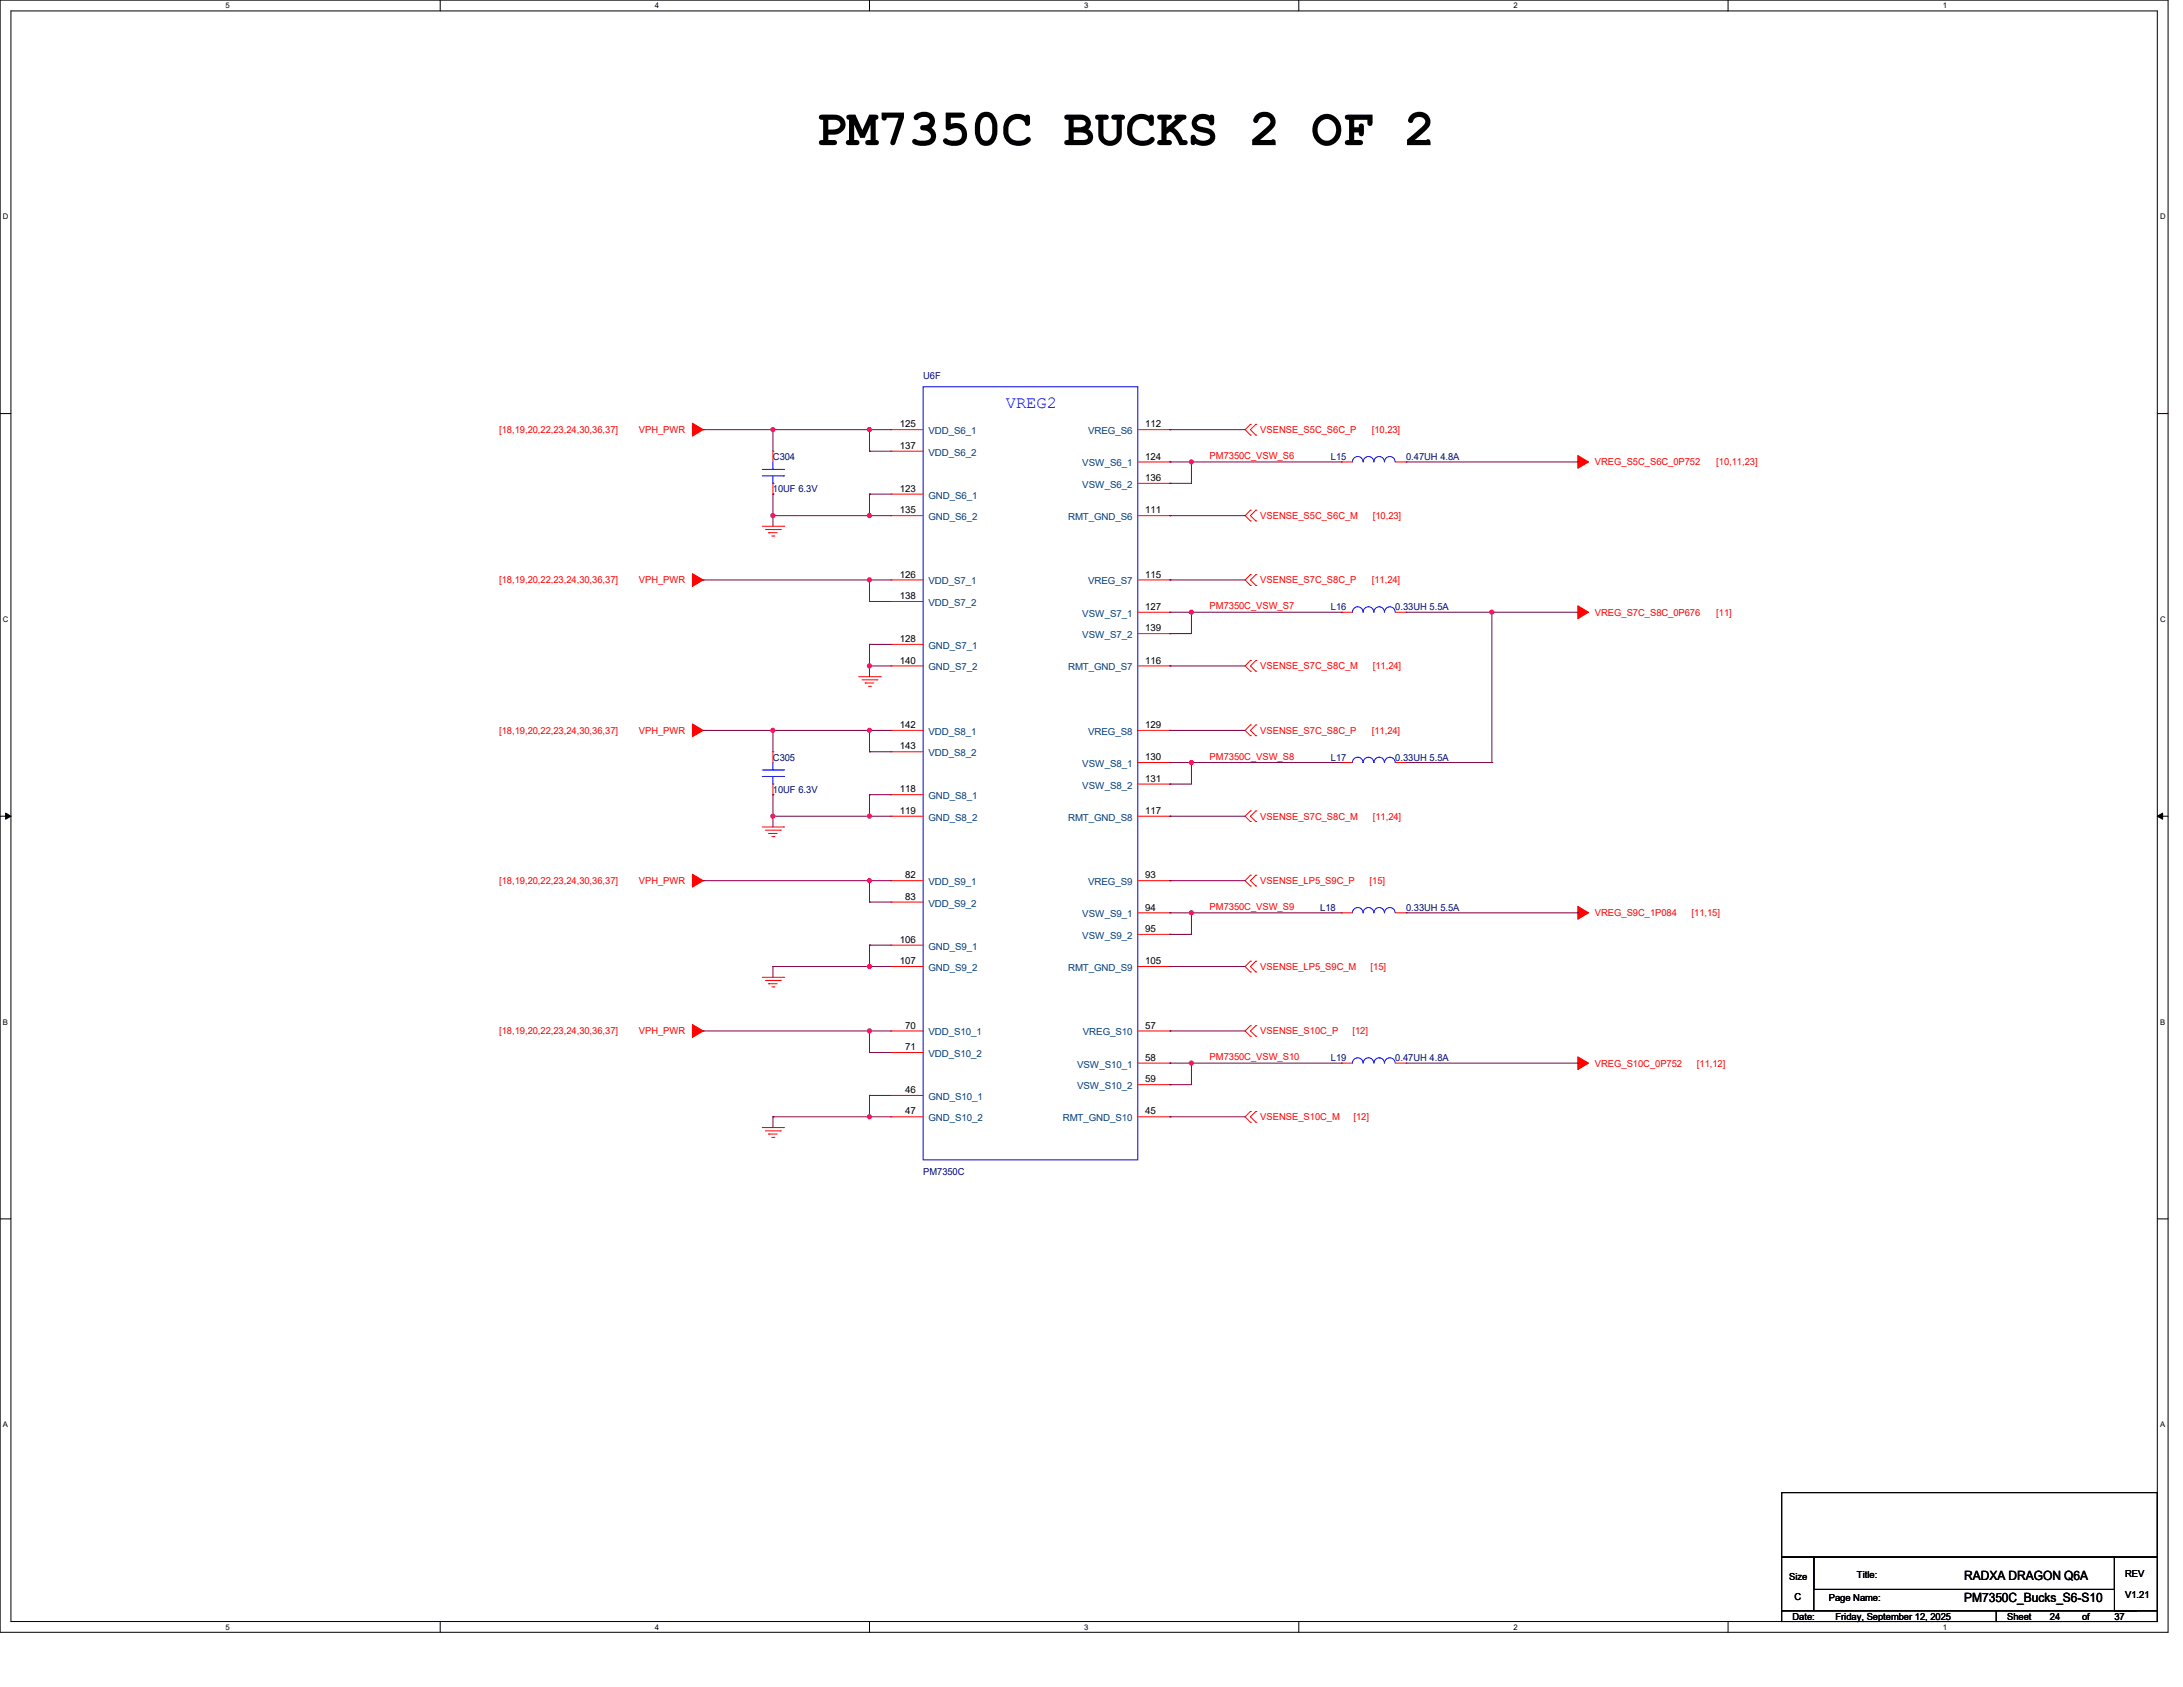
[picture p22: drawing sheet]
<svg xmlns="http://www.w3.org/2000/svg" width="558mm" height="431mm" viewBox="0 0 558 431" stroke-linecap="round" stroke-linejoin="round" font-family="sans-serif">
<defs><g id="words">
<text font-size="13.2" x="208.5" y="37.1">PM7350C BUCKS 2 OF 2</text>
<text font-size="4.4" fill="#00f" x="257.1" y="104.2">VREG2</text>
<g font-size="3.3">
<text x="502.1" y="403.8">RADXA DRAGON Q6A</text>
<text x="502.1" y="409.3">PM7350C_Bucks_S6-S10</text>
</g>
<g font-size="2.5" fill="#000080">
<text x="236" y="96.9">U6F</text>
<text x="197.6" y="117.5">C304</text>
<text x="340.2" y="117.5">L15</text>
<text x="359.4" y="117.5">0.47UH 4.8A</text>
<text x="197.6" y="125.7">10UF 6.3V</text>
<text x="340.2" y="155.9">L16</text>
<text x="356.7" y="155.9">0.33UH 5.5A</text>
<text x="197.6" y="194.3">C305</text>
<text x="340.2" y="194.3">L17</text>
<text x="356.7" y="194.3">0.33UH 5.5A</text>
<text x="197.6" y="202.6">10UF 6.3V</text>
<text x="337.5" y="232.7">L18</text>
<text x="359.4" y="232.7">0.33UH 5.5A</text>
<text x="340.2" y="271.1">L19</text>
<text x="356.7" y="271.1">0.47UH 4.8A</text>
<text x="236" y="300.2">PM7350C</text>
</g>
<g font-size="2.5" fill="#f00">
<text x="127.6" y="110.7">[18,19,20,22,23,24,30,36,37]</text>
<text x="163.3" y="110.7">VPH_PWR</text>
<text x="322.1" y="110.7">VSENSE_S5C_S6C_P</text>
<text x="350.6" y="110.7">[10,23]</text>
<text x="309.2" y="117.3">PM7350C_VSW_S6</text>
<text x="407.7" y="118.9">VREG_S5C_S6C_0P752</text>
<text x="438.7" y="118.9">[10,11,23]</text>
<text x="322.1" y="132.6">VSENSE_S5C_S6C_M</text>
<text x="350.9" y="132.6">[10,23]</text>
<text x="127.6" y="149.1">[18,19,20,22,23,24,30,36,37]</text>
<text x="163.3" y="149.1">VPH_PWR</text>
<text x="322.1" y="149.1">VSENSE_S7C_S8C_P</text>
<text x="350.6" y="149.1">[11,24]</text>
<text x="309.2" y="155.7">PM7350C_VSW_S7</text>
<text x="407.7" y="157.3">VREG_S7C_S8C_0P676</text>
<text x="438.7" y="157.3">[11]</text>
<text x="322.1" y="171">VSENSE_S7C_S8C_M</text>
<text x="350.9" y="171">[11,24]</text>
<text x="127.6" y="187.5">[18,19,20,22,23,24,30,36,37]</text>
<text x="163.3" y="187.5">VPH_PWR</text>
<text x="322.1" y="187.5">VSENSE_S7C_S8C_P</text>
<text x="350.6" y="187.5">[11,24]</text>
<text x="309.2" y="194.1">PM7350C_VSW_S8</text>
<text x="322.1" y="209.4">VSENSE_S7C_S8C_M</text>
<text x="350.9" y="209.4">[11,24]</text>
<text x="127.6" y="225.8">[18,19,20,22,23,24,30,36,37]</text>
<text x="163.3" y="225.8">VPH_PWR</text>
<text x="322.1" y="225.8">VSENSE_LP5_S9C_P</text>
<text x="350.1" y="225.8">[15]</text>
<text x="309.2" y="232.5">PM7350C_VSW_S9</text>
<text x="407.7" y="234.1">VREG_S9C_1P084</text>
<text x="432.4" y="234.1">[11,15]</text>
<text x="322.1" y="247.8">VSENSE_LP5_S9C_M</text>
<text x="350.4" y="247.8">[15]</text>
<text x="127.6" y="264.3">[18,19,20,22,23,24,30,36,37]</text>
<text x="163.3" y="264.3">VPH_PWR</text>
<text x="322.1" y="264.3">VSENSE_S10C_P</text>
<text x="345.7" y="264.3">[12]</text>
<text x="309.2" y="270.8">PM7350C_VSW_S10</text>
<text x="407.7" y="272.5">VREG_S10C_0P752</text>
<text x="433.7" y="272.5">[11,12]</text>
<text x="322.1" y="286.2">VSENSE_S10C_M</text>
<text x="345.9" y="286.2">[12]</text>
</g>
<g font-size="2.5">
<text x="230" y="109.2">125</text>
<text x="292.7" y="109.2">112</text>
<text x="230" y="114.7">137</text>
<text x="292.7" y="117.4">124</text>
<text x="230" y="125.6">123</text>
<text x="292.7" y="122.9">136</text>
<text x="230" y="131.1">135</text>
<text x="292.7" y="131.1">111</text>
<text x="230" y="147.6">126</text>
<text x="292.7" y="147.6">115</text>
<text x="230" y="153.1">138</text>
<text x="292.7" y="155.8">127</text>
<text x="292.7" y="161.3">139</text>
<text x="230" y="164">128</text>
<text x="230" y="169.5">140</text>
<text x="292.7" y="169.5">116</text>
<text x="230" y="186">142</text>
<text x="230" y="191.5">143</text>
<text x="292.7" y="186">129</text>
<text x="292.7" y="194.2">130</text>
<text x="230" y="202.4">118</text>
<text x="292.7" y="199.7">131</text>
<text x="230" y="207.9">119</text>
<text x="292.7" y="207.9">117</text>
<text x="231.4" y="224.4">82</text>
<text x="292.7" y="224.4">93</text>
<text x="231.4" y="229.9">83</text>
<text x="292.7" y="232.6">94</text>
<text x="292.7" y="238.1">95</text>
<text x="230" y="240.9">106</text>
<text x="230" y="246.3">107</text>
<text x="292.7" y="246.3">105</text>
<text x="231.4" y="262.8">70</text>
<text x="292.7" y="262.8">57</text>
<text x="231.4" y="268.3">71</text>
<text x="292.7" y="271">58</text>
<text x="231.4" y="279.3">46</text>
<text x="292.7" y="276.5">59</text>
<text x="231.4" y="284.7">47</text>
<text x="292.7" y="284.7">45</text>
<text x="457.3" y="403.6">Size</text>
<text x="474.6" y="403.1">Title:</text>
<text x="543.2" y="402.8">REV</text>
<text x="458.2" y="413.8">Date:</text>
<text x="458.7" y="408.9">C</text>
<text x="467.5" y="409.1">Page Name:</text>
<text x="469.1" y="413.8">Friday, September 12, 2025</text>
<text x="513" y="413.8">Sheet</text>
<text x="524" y="413.8">24</text>
<text x="532.2" y="413.8">of</text>
<text x="540.5" y="413.8">37</text>
<text x="543.2" y="408.3">V1.21</text>
</g>
<g font-size="2.5" fill="#004080">
<text x="237.3" y="110.9">VDD_S6_1</text>
<text x="278.1" y="110.9">VREG_S6</text>
<text x="237.3" y="116.4">VDD_S6_2</text>
<text x="276.6" y="119.2">VSW_S6_1</text>
<text x="276.6" y="124.6">VSW_S6_2</text>
<text x="237.3" y="127.4">GND_S6_1</text>
<text x="237.3" y="132.9">GND_S6_2</text>
<text x="273" y="132.9">RMT_GND_S6</text>
<text x="237.3" y="149.3">VDD_S7_1</text>
<text x="278.1" y="149.3">VREG_S7</text>
<text x="237.3" y="154.8">VDD_S7_2</text>
<text x="276.6" y="157.6">VSW_S7_1</text>
<text x="237.3" y="165.8">GND_S7_1</text>
<text x="276.6" y="163">VSW_S7_2</text>
<text x="237.3" y="171.3">GND_S7_2</text>
<text x="273" y="171.3">RMT_GND_S7</text>
<text x="237.3" y="187.7">VDD_S8_1</text>
<text x="278.1" y="187.7">VREG_S8</text>
<text x="237.3" y="193.2">VDD_S8_2</text>
<text x="276.6" y="196">VSW_S8_1</text>
<text x="276.6" y="201.5">VSW_S8_2</text>
<text x="237.3" y="204.2">GND_S8_1</text>
<text x="237.3" y="209.7">GND_S8_2</text>
<text x="273" y="209.7">RMT_GND_S8</text>
<text x="237.3" y="226.1">VDD_S9_1</text>
<text x="278.1" y="226.1">VREG_S9</text>
<text x="237.3" y="231.6">VDD_S9_2</text>
<text x="276.6" y="234.4">VSW_S9_1</text>
<text x="276.6" y="239.9">VSW_S9_2</text>
<text x="237.3" y="242.6">GND_S9_1</text>
<text x="237.3" y="248.1">GND_S9_2</text>
<text x="273" y="248.1">RMT_GND_S9</text>
<text x="237.3" y="264.5">VDD_S10_1</text>
<text x="276.8" y="264.5">VREG_S10</text>
<text x="237.3" y="270">VDD_S10_2</text>
<text x="275.3" y="272.8">VSW_S10_1</text>
<text x="237.3" y="281">GND_S10_1</text>
<text x="275.3" y="278.3">VSW_S10_2</text>
<text x="237.3" y="286.5">GND_S10_2</text>
<text x="271.7" y="286.5">RMT_GND_S10</text>
</g>
<g font-size="2">
<text x="57.7" y="2.1">5</text>
<text x="167.4" y="2.1">4</text>
<text x="277.1" y="2.1">3</text>
<text x="386.8" y="2.1">2</text>
<text x="496.6" y="2.1">1</text>
<text x=".8" y="56">D</text>
<text x="552.2" y="56">D</text>
<text x=".8" y="158.9">C</text>
<text x="552.2" y="158.9">C</text>
<text x=".8" y="261.7">B</text>
<text x="552.2" y="261.7">B</text>
<text x=".8" y="364.6">A</text>
<text x="552.2" y="364.6">A</text>
<text x="57.7" y="416.3">5</text>
<text x="167.4" y="416.3">4</text>
<text x="277.1" y="416.3">3</text>
<text x="386.8" y="416.3">2</text>
<text x="496.6" y="416.3">1</text>
</g>
</g></defs>
<g fill="none" stroke="#000" stroke-width=".26">
<path d="M0 0h554.2v417h-554.2zM2.8 2.8h548.6v411.5h-548.6zM112.5 0v2.8M222.2 0v2.8M332 0v2.8M441.7 0v2.8M0 105.7h2.8M551.4 105.7h2.8M0 208.5h2.8M1.4 207.7l1.4 .8-1.4 .8zM551.4 208.5l1.4-.8v1.6zM551.4 208.5h2.8"/>
<path d="M0 311.4h2.8M551.4 311.4h2.8M112.5 414.3v2.7M222.2 414.3v2.7M332 414.3v2.7M441.7 414.3v2.7"/>
</g>
<path d="M1.4 207.7l1.4 .8-1.4 .8zM551.4 208.5l1.4-.8v1.6z" fill="#000"/>
<g fill="none" stroke="#f00" stroke-width=".26">
<path d="M194.8 134.4h5.5M195.6 135.3h3.9M196.5 136.1h.1M196.5 136.1h2.2M197.3 136.9h.5M197.8 136.9h.1M199.5 135.3h.1M200.3 134.4h.1M219.5 172.9h5.5M220.3 173.7h3.9M221.1 174.5h.1M221.1 174.5h2.3"/>
<path d="M222 175.3h.5M222.5 175.3h.1M224.2 173.7h.1M225 172.9h.1M194.8 211.3h5.5M195.6 212.1h3.9M196.5 212.9h.1M196.5 212.9h2.2M197.3 213.7h.5M197.8 213.7h.1M199.5 212.1h.1M200.3 211.3h.1"/>
<path d="M194.8 249.7h5.5M195.6 250.5h3.9M196.5 251.3h.1M196.5 251.3h2.2M197.3 252.1h.5M197.8 252.1h.1M199.5 250.5h.1M200.3 249.7h.1M194.8 288.1h5.5M195.6 288.9h3.9M196.5 289.7h.1M196.5 289.7h2.2"/>
<path d="M197.3 290.6h.5M197.8 290.6h.1M199.5 288.9h.1M200.3 288.1h.1"/>
</g>
<path d="M177 108.1l2.7 1.7-2.7 1.6z" fill-rule="evenodd" fill="#f00"/>
<path d="M177 108.1l2.7 1.7-2.7 1.6z" fill="none" stroke="#f00" stroke-width=".26"/>
<path d="M177 146.6l2.7 1.6-2.7 1.6z" fill-rule="evenodd" fill="#f00"/>
<path d="M177 146.6l2.7 1.6-2.7 1.6z" fill="none" stroke="#f00" stroke-width=".26"/>
<path d="M177 185l2.7 1.6-2.7 1.6z" fill-rule="evenodd" fill="#f00"/>
<path d="M177 185l2.7 1.6-2.7 1.6z" fill="none" stroke="#f00" stroke-width=".26"/>
<path d="M177 223.3l2.7 1.7-2.7 1.7z" fill-rule="evenodd" fill="#f00"/>
<path d="M177 223.3l2.7 1.7-2.7 1.7z" fill="none" stroke="#f00" stroke-width=".26"/>
<path d="M177 261.7l2.7 1.7-2.7 1.6z" fill-rule="evenodd" fill="#f00"/>
<path d="M319.6 108.4h.1M319.6 111.2h.1M319.6 108.4l-1.3 1.4 1.3 1.4M321 111.2h.1M321 108.4h.1M321 108.4l-1.4 1.4 1.4 1.4M177 261.7l2.7 1.7-2.7 1.6z" fill="none" stroke="#f00" stroke-width=".26"/>
<path d="M403.3 116.4l2.8 1.6-2.8 1.6z" fill-rule="evenodd" fill="#f00"/>
<g fill="none" stroke="#f00" stroke-width=".26">
<path d="M403.3 116.4l2.8 1.6-2.8 1.6zM319.6 130.3h.1M319.6 133.1h.1M319.6 130.3l-1.3 1.4 1.3 1.4M321 133.1h.1M321 130.3h.1M321 130.3l-1.4 1.4 1.4 1.4M319.6 146.8h.1M319.6 149.6h.1M319.6 146.8l-1.3 1.4 1.3 1.4M321 149.6h.1M321 146.8h.1"/>
<path d="M321 146.8l-1.4 1.4 1.4 1.4"/>
</g>
<path d="M403.3 154.8l2.8 1.6-2.8 1.7z" fill-rule="evenodd" fill="#f00"/>
<g fill="none" stroke="#f00" stroke-width=".26">
<path d="M403.3 154.8l2.8 1.6-2.8 1.7zM319.6 168.7h.1M319.6 171.5h.1M319.6 168.7l-1.3 1.4 1.3 1.4M321 171.5h.1M321 168.7h.1M321 168.7l-1.4 1.4 1.4 1.4M319.6 185.2h.1M319.6 188h.1M319.6 185.2l-1.3 1.4 1.3 1.4M321 188h.1M321 185.2h.1"/>
<path d="M321 185.2l-1.4 1.4 1.4 1.4M319.6 207.2h.1M319.6 209.9h.1M319.6 207.2l-1.3 1.3 1.3 1.4M321 209.9h.1M321 207.2h.1M321 207.2l-1.4 1.3 1.4 1.4M319.6 223.6h.1M319.6 226.4h.1M319.6 223.6l-1.3 1.4 1.3 1.4M321 226.4h.1M321 223.6h.1"/>
<path d="M321 223.6l-1.4 1.4 1.4 1.4"/>
</g>
<path d="M403.3 231.6l2.8 1.6-2.8 1.7z" fill-rule="evenodd" fill="#f00"/>
<g fill="none" stroke="#f00" stroke-width=".26">
<path d="M403.3 231.6l2.8 1.6-2.8 1.7zM319.6 245.6h.1M319.6 248.3h.1M319.6 245.6l-1.3 1.3 1.3 1.4M321 248.3h.1M321 245.6h.1M321 245.6l-1.4 1.3 1.4 1.4M319.6 262h.1M319.6 264.8h.1M319.6 262l-1.3 1.4 1.3 1.4M321 264.8h.1M321 262h.1"/>
<path d="M321 262l-1.4 1.4 1.4 1.4"/>
</g>
<path d="M403.3 270l2.8 1.6-2.8 1.7z" fill-rule="evenodd" fill="#f00"/>
<g fill="none" stroke="#f00" stroke-width=".26">
<path d="M197.6 115.3h.1M197.6 115.3v2.7M227.8 109.8h.1M227.8 115.3h.1M227.8 109.8h8.2M227.8 115.3h8.2M290.8 109.8h8.2M290.8 118h8.2M299 109.8h.1M299 118h.1M342.9 118h.1M342.9 118h2.8"/>
<path d="M356.7 118h2.7M359.4 118h.1M197.6 126.2h.1M197.6 123.5v2.7M227.8 126.2h.1M227.8 131.7h.1M227.8 126.2h8.2M227.8 131.7h8.2M290.8 131.7h8.2M290.8 123.5h8.2M299 131.7h.1M299 123.5h.1"/>
<path d="M227.8 148.2h.1M227.8 153.7h.1M227.8 148.2h8.2M227.8 153.7h8.2M290.8 156.4h8.2M290.8 148.2h8.2M299 148.2h.1M299 156.4h.1M342.9 156.4h.1M342.9 156.4h2.8M356.7 156.4h2.7M359.4 156.4h.1"/>
<path d="M227.8 164.6h.1M227.8 170.1h.1M227.8 164.6h8.2M227.8 170.1h8.2M290.8 170.1h8.2M290.8 161.9h8.2M299 170.1h.1M299 161.9h.1M197.6 192.1h.1M197.6 192.1v2.7M227.8 186.6h.1M227.8 192.1h.1"/>
<path d="M227.8 186.6h8.2M227.8 192.1h8.2M290.8 194.8h8.2M290.8 186.6h8.2M299 186.6h.1M299 194.8h.1M342.9 194.8h.1M342.9 194.8h2.8M356.7 194.8h2.7M359.4 194.8h.1M197.6 203h.1M197.6 200.3v2.7"/>
<path d="M227.8 203h.1M227.8 208.5h.1M227.8 203h8.2M227.8 208.5h8.2M290.8 208.5h8.2M290.8 200.3h8.2M299 200.3h.1M299 208.5h.1M227.8 230.5h.1M227.8 225h.1M227.8 230.5h8.2M227.8 225h8.2"/>
<path d="M290.8 233.2h8.2M290.8 225h8.2M290.8 238.7h8.2M299 225h.1M299 233.2h.1M299 238.7h.1M342.9 233.2h.1M342.9 233.2h2.8M356.7 233.2h2.7M359.4 233.2h.1M227.8 246.9h.1M227.8 241.5h.1"/>
<path d="M227.8 246.9h8.2M227.8 241.5h8.2M290.8 246.9h8.2M299 246.9h.1M227.8 263.4h.1M227.8 268.9h.1M227.8 279.9h.1M227.8 263.4h8.2M227.8 268.9h8.2M227.8 279.9h8.2M290.8 263.4h8.2M290.8 271.6h8.2"/>
<path d="M290.8 277.1h8.2M299 263.4h.1M299 271.6h.1M299 277.1h.1M342.9 271.6h.1M342.9 271.6h2.8M356.7 271.6h2.7M359.4 271.6h.1M403.3 270l2.8 1.6-2.8 1.7zM227.8 285.3h.1M227.8 285.3h8.2M290.8 285.3h8.2"/>
<path d="M299 285.3h.1M319.6 284h.1M319.6 286.7h.1M319.6 284l-1.3 1.3 1.3 1.4M321 286.7h.1M321 284h.1M321 284l-1.4 1.3 1.4 1.4"/>
</g>
<path d="M455.4 381.3h96v16.5h-96zM455.4 397.8h8.2v13.7h-8.2zM463.6 397.8h76.9v8.3h-76.9zM540.5 397.8h10.9v13.7h-10.9zM455.4 411.5h54.9v2.8h-54.9zM463.6 411.5h82.3M510.3 411.5h41.1v2.8h-41.1zM545.9 411.5h.1" fill="none" stroke="#000" stroke-width=".26"/>
<g fill="none" stroke="#00f" stroke-width=".26">
<path d="M236 98.8h54.8v197.5h-54.8zM194.8 119.9h5.5M197.6 119.9h.1M197.6 118v1.9M200.3 119.9h.1M345.7 118a1.36 1.36 0 0 1 1.3-1.4 1.36 1.36 0 0 1 1.4 1.4M348.4 118a1.36 1.36 0 0 1 1.4-1.4 1.36 1.36 0 0 1 1.4 1.4M351.2 118a1.35 1.35 0 0 1 1.4-1.4 1.35 1.35 0 0 1 1.3 1.4 1.38 1.38 0 0 1 1.3-1.4 1.38 1.38 0 0 1 1.4 1.4M194.8 121.6h5.5M197.6 123.5h.1M197.6 121.6v1.9M200.3 121.6h.1"/>
<path d="M345.7 156.4a1.36 1.36 0 0 1 1.3-1.4 1.36 1.36 0 0 1 1.4 1.4M348.4 156.4a1.36 1.36 0 0 1 1.4-1.4 1.36 1.36 0 0 1 1.4 1.4M351.2 156.4a1.35 1.35 0 0 1 1.4-1.4 1.35 1.35 0 0 1 1.3 1.4 1.38 1.38 0 0 1 1.3-1.4 1.38 1.38 0 0 1 1.4 1.4M194.8 198.4h5.5M194.8 196.7h5.5M197.6 196.7h.1M197.6 194.8v1.9M197.6 198.4v1.9M200.3 198.4h.1M200.3 196.7h.1M345.7 194.8a1.35 1.35 0 0 1 1.3-1.3 1.35 1.35 0 0 1 1.4 1.3M348.4 194.8a1.35 1.35 0 0 1 1.4-1.3 1.35 1.35 0 0 1 1.4 1.3"/>
<path d="M351.2 194.8a1.33 1.33 0 0 1 1.4-1.3 1.33 1.33 0 0 1 1.3 1.3 1.38 1.38 0 0 1 1.3-1.3 1.38 1.38 0 0 1 1.4 1.3M197.6 200.3h.1M345.7 233.2a1.35 1.35 0 0 1 1.3-1.3 1.35 1.35 0 0 1 1.4 1.3M348.4 233.2a1.35 1.35 0 0 1 1.4-1.3 1.35 1.35 0 0 1 1.4 1.3M351.2 233.2a1.34 1.34 0 0 1 1.4-1.3 1.34 1.34 0 0 1 1.3 1.3 1.38 1.38 0 0 1 1.3-1.3 1.38 1.38 0 0 1 1.4 1.3M345.7 271.6a1.35 1.35 0 0 1 1.3-1.3 1.35 1.35 0 0 1 1.4 1.3M348.4 271.6a1.35 1.35 0 0 1 1.4-1.3 1.35 1.35 0 0 1 1.4 1.3M351.2 271.6a1.34 1.34 0 0 1 1.4-1.3 1.34 1.34 0 0 1 1.3 1.3 1.38 1.38 0 0 1 1.3-1.3 1.38 1.38 0 0 1 1.4 1.3"/>
</g>
<path d="M179.7 109.8h.1M179.7 109.8h42.5M197.6 109.8h.1" fill="none" stroke="#800040" stroke-width=".26"/>
<circle cx="222.2" cy="109.7" r=".53" fill="#f0f"/>
<circle cx="222.2" cy="109.7" r=".53" fill="none" stroke="#f0f" stroke-width=".26"/>
<circle cx="197.5" cy="109.7" r=".53" fill="#f0f"/>
<circle cx="197.5" cy="109.7" r=".53" fill="none" stroke="#f0f" stroke-width=".26"/>
<g fill="none" stroke="#800040" stroke-width=".26">
<path d="M197.6 109.8h.1M197.6 109.8v5.5M222.2 109.8h.1M222.2 115.3h.1M222.2 109.8v5.5M222.2 109.8h5.6M222.2 115.3h5.6M197.6 126.2h.1M197.6 131.7h.1M197.6 126.2v5.5M222.2 126.2h.1M222.2 126.2v5.5h-24.6"/>
<path d="M222.2 126.2h5.6"/>
</g>
<circle cx="222.2" cy="131.7" r=".53" fill="#f0f"/>
<circle cx="222.2" cy="131.7" r=".53" fill="none" stroke="#f0f" stroke-width=".26"/>
<circle cx="197.5" cy="131.7" r=".53" fill="#f0f"/>
<circle cx="197.5" cy="131.7" r=".53" fill="none" stroke="#f0f" stroke-width=".26"/>
<path d="M197.6 131.7h.1M197.6 131.7v2.7M222.2 131.7h.1M222.2 131.7h5.6M179.7 148.2h.1M179.7 148.2h42.5" fill="none" stroke="#800040" stroke-width=".26"/>
<circle cx="222.2" cy="148.1" r=".53" fill="#f0f"/>
<circle cx="222.2" cy="148.1" r=".53" fill="none" stroke="#f0f" stroke-width=".26"/>
<path d="M222.2 148.2h.1M222.2 153.7h.1M222.2 148.2v5.5M222.2 148.2h5.6M222.2 153.7h5.6M222.2 164.6h.1M222.2 170.1h.1M222.2 164.6v8.3M222.2 164.6h5.6M222.2 170.1h5.6" fill="none" stroke="#800040" stroke-width=".26"/>
<circle cx="222.2" cy="170.1" r=".53" fill="#f0f"/>
<circle cx="222.2" cy="170.1" r=".53" fill="none" stroke="#f0f" stroke-width=".26"/>
<path d="M179.7 186.6h.1M179.7 186.6h42.5M197.6 186.6h.1" fill="none" stroke="#800040" stroke-width=".26"/>
<circle cx="222.2" cy="186.6" r=".53" fill="#f0f"/>
<circle cx="222.2" cy="186.6" r=".53" fill="none" stroke="#f0f" stroke-width=".26"/>
<circle cx="197.5" cy="186.6" r=".53" fill="#f0f"/>
<circle cx="197.5" cy="186.6" r=".53" fill="none" stroke="#f0f" stroke-width=".26"/>
<g fill="none" stroke="#800040" stroke-width=".26">
<path d="M197.6 186.6h.1M197.6 186.6v5.5M222.2 186.6h.1M222.2 192.1h.1M222.2 186.6v5.5M222.2 186.6h5.6M222.2 192.1h5.6M197.6 203h.1M197.6 208.5h.1M197.6 203v5.5M222.2 203h.1M222.2 203v5.5h-24.6"/>
<path d="M222.2 203h5.6"/>
</g>
<circle cx="222.2" cy="208.5" r=".53" fill="#f0f"/>
<circle cx="222.2" cy="208.5" r=".53" fill="none" stroke="#f0f" stroke-width=".26"/>
<path d="M197.6 208.5h.1M197.6 208.5v2.8" fill="none" stroke="#800040" stroke-width=".26"/>
<circle cx="197.5" cy="208.5" r=".53" fill="#f0f"/>
<circle cx="197.5" cy="208.5" r=".53" fill="none" stroke="#f0f" stroke-width=".26"/>
<path d="M222.2 208.5h.1M222.2 208.5h5.6M179.7 225h.1M179.7 225h42.5" fill="none" stroke="#800040" stroke-width=".26"/>
<circle cx="222.2" cy="225" r=".53" fill="#f0f"/>
<circle cx="222.2" cy="225" r=".53" fill="none" stroke="#f0f" stroke-width=".26"/>
<path d="M222.2 225h.1M222.2 230.5h.1M222.2 225v5.5M222.2 225h5.6M222.2 230.5h5.6M197.6 246.9h.1M222.2 241.5h.1M222.2 241.5v5.4h-24.6M222.2 241.5h5.6" fill="none" stroke="#800040" stroke-width=".26"/>
<circle cx="222.2" cy="246.9" r=".53" fill="#f0f"/>
<circle cx="222.2" cy="246.9" r=".53" fill="none" stroke="#f0f" stroke-width=".26"/>
<path d="M197.6 246.9h.1M197.6 246.9v2.8M222.2 246.9h.1M222.2 246.9h5.6M179.7 263.4h.1M179.7 263.4h42.5" fill="none" stroke="#800040" stroke-width=".26"/>
<circle cx="222.2" cy="263.4" r=".53" fill="#f0f"/>
<circle cx="222.2" cy="263.4" r=".53" fill="none" stroke="#f0f" stroke-width=".26"/>
<path d="M222.2 263.4h.1M222.2 268.9h.1M222.2 279.9h.1M222.2 263.4v5.5M222.2 279.9v5.4h-24.6M222.2 263.4h5.6M222.2 268.9h5.6M222.2 279.9h5.6M197.6 285.3h.1" fill="none" stroke="#800040" stroke-width=".26"/>
<circle cx="222.2" cy="285.3" r=".53" fill="#f0f"/>
<circle cx="222.2" cy="285.3" r=".53" fill="none" stroke="#f0f" stroke-width=".26"/>
<path d="M299 109.8h.1M299 118h.1M299 109.8h19.3M299 118h43.9M304.5 118h.1M197.6 285.3h.1M197.6 285.3v2.8M222.2 285.3h.1M222.2 285.3h5.6" fill="none" stroke="#800040" stroke-width=".26"/>
<circle cx="304.5" cy="118" r=".53" fill="#f0f"/>
<circle cx="304.5" cy="118" r=".53" fill="none" stroke="#f0f" stroke-width=".26"/>
<path d="M304.5 118h.1M304.5 118v5.5h-5.5M299 123.5h.1M299 131.7h.1M299 131.7h19.3M299 148.2h.1M299 156.4h.1M299 148.2h19.3M299 156.4h43.9M304.5 156.4h.1M304.5 156.4v5.5" fill="none" stroke="#800040" stroke-width=".26"/>
<circle cx="304.5" cy="156.4" r=".53" fill="#f0f"/>
<circle cx="304.5" cy="156.4" r=".53" fill="none" stroke="#f0f" stroke-width=".26"/>
<path d="M299 161.9h.1M299 170.1h.1M299 161.9h5.5M299 170.1h19.3M299 186.6h.1M299 194.8h.1M299 186.6h19.3M299 194.8h43.9M304.5 194.8h.1" fill="none" stroke="#800040" stroke-width=".26"/>
<circle cx="304.5" cy="194.8" r=".53" fill="#f0f"/>
<circle cx="304.5" cy="194.8" r=".53" fill="none" stroke="#f0f" stroke-width=".26"/>
<path d="M304.5 194.8h.1M304.5 194.8v5.5h-5.5M299 200.3h.1M299 208.5h.1M299 208.5h19.3M299 225h.1M299 233.2h.1M299 225h19.3M299 233.2h43.9M304.5 233.2h.1" fill="none" stroke="#800040" stroke-width=".26"/>
<circle cx="304.5" cy="233.2" r=".53" fill="#f0f"/>
<circle cx="304.5" cy="233.2" r=".53" fill="none" stroke="#f0f" stroke-width=".26"/>
<path d="M299 238.7h.1M304.5 233.2h.1M304.5 233.2v5.5h-5.5M299 246.9h.1M299 246.9h19.3M299 263.4h.1M299 271.6h.1M299 263.4h19.3M299 271.6h43.9M304.5 271.6h.1" fill="none" stroke="#800040" stroke-width=".26"/>
<circle cx="304.5" cy="271.6" r=".53" fill="#f0f"/>
<circle cx="304.5" cy="271.6" r=".53" fill="none" stroke="#f0f" stroke-width=".26"/>
<path d="M381.3 156.4h.1M381.3 156.4v38.4M299 277.1h.1M304.5 271.6h.1M304.5 271.6v5.5h-5.5M299 285.3h.1M299 285.3h19.3" fill="none" stroke="#800040" stroke-width=".26"/>
<circle cx="381.3" cy="156.4" r=".53" fill="#f0f"/>
<circle cx="381.3" cy="156.4" r=".53" fill="none" stroke="#f0f" stroke-width=".26"/>
<path d="M359.4 118h43.9M403.3 118h.1M359.4 156.4h43.9M381.3 156.4h.1M359.4 194.8h21.9M381.3 194.8h.1M359.4 233.2h43.9M403.3 233.2h.1M359.4 271.6h43.9M403.3 271.6h.1" fill="none" stroke="#800040" stroke-width=".26"/>
<circle cx="222.2" cy="109.7" r=".53" fill="#f0f"/>
<circle cx="222.2" cy="109.7" r=".53" fill="none" stroke="#f0f" stroke-width=".26"/>
<circle cx="197.5" cy="109.7" r=".53" fill="#f0f"/>
<circle cx="197.5" cy="109.7" r=".53" fill="none" stroke="#f0f" stroke-width=".26"/>
<circle cx="222.2" cy="131.7" r=".53" fill="#f0f"/>
<circle cx="222.2" cy="131.7" r=".53" fill="none" stroke="#f0f" stroke-width=".26"/>
<circle cx="197.5" cy="131.7" r=".53" fill="#f0f"/>
<circle cx="197.5" cy="131.7" r=".53" fill="none" stroke="#f0f" stroke-width=".26"/>
<circle cx="222.2" cy="148.1" r=".53" fill="#f0f"/>
<circle cx="222.2" cy="148.1" r=".53" fill="none" stroke="#f0f" stroke-width=".26"/>
<circle cx="222.2" cy="170.1" r=".53" fill="#f0f"/>
<circle cx="222.2" cy="170.1" r=".53" fill="none" stroke="#f0f" stroke-width=".26"/>
<circle cx="222.2" cy="186.6" r=".53" fill="#f0f"/>
<circle cx="222.2" cy="186.6" r=".53" fill="none" stroke="#f0f" stroke-width=".26"/>
<circle cx="197.5" cy="186.6" r=".53" fill="#f0f"/>
<circle cx="197.5" cy="186.6" r=".53" fill="none" stroke="#f0f" stroke-width=".26"/>
<circle cx="222.2" cy="208.5" r=".53" fill="#f0f"/>
<circle cx="222.2" cy="208.5" r=".53" fill="none" stroke="#f0f" stroke-width=".26"/>
<circle cx="197.5" cy="208.5" r=".53" fill="#f0f"/>
<circle cx="197.5" cy="208.5" r=".53" fill="none" stroke="#f0f" stroke-width=".26"/>
<circle cx="222.2" cy="225" r=".53" fill="#f0f"/>
<circle cx="222.2" cy="225" r=".53" fill="none" stroke="#f0f" stroke-width=".26"/>
<circle cx="222.2" cy="246.9" r=".53" fill="#f0f"/>
<circle cx="222.2" cy="246.9" r=".53" fill="none" stroke="#f0f" stroke-width=".26"/>
<circle cx="222.2" cy="263.4" r=".53" fill="#f0f"/>
<circle cx="222.2" cy="263.4" r=".53" fill="none" stroke="#f0f" stroke-width=".26"/>
<circle cx="222.2" cy="285.3" r=".53" fill="#f0f"/>
<circle cx="222.2" cy="285.3" r=".53" fill="none" stroke="#f0f" stroke-width=".26"/>
<circle cx="304.5" cy="118" r=".53" fill="#f0f"/>
<circle cx="304.5" cy="118" r=".53" fill="none" stroke="#f0f" stroke-width=".26"/>
<circle cx="304.5" cy="156.4" r=".53" fill="#f0f"/>
<circle cx="304.5" cy="156.4" r=".53" fill="none" stroke="#f0f" stroke-width=".26"/>
<circle cx="304.5" cy="194.8" r=".53" fill="#f0f"/>
<circle cx="304.5" cy="194.8" r=".53" fill="none" stroke="#f0f" stroke-width=".26"/>
<circle cx="304.5" cy="233.2" r=".53" fill="#f0f"/>
<circle cx="304.5" cy="233.2" r=".53" fill="none" stroke="#f0f" stroke-width=".26"/>
<circle cx="304.5" cy="271.6" r=".53" fill="#f0f"/>
<circle cx="304.5" cy="271.6" r=".53" fill="none" stroke="#f0f" stroke-width=".26"/>
<circle cx="381.3" cy="156.4" r=".53" fill="#f0f"/>
<circle cx="381.3" cy="156.4" r=".53" fill="none" stroke="#f0f" stroke-width=".26"/>
<use href="#words"/>
</svg>
